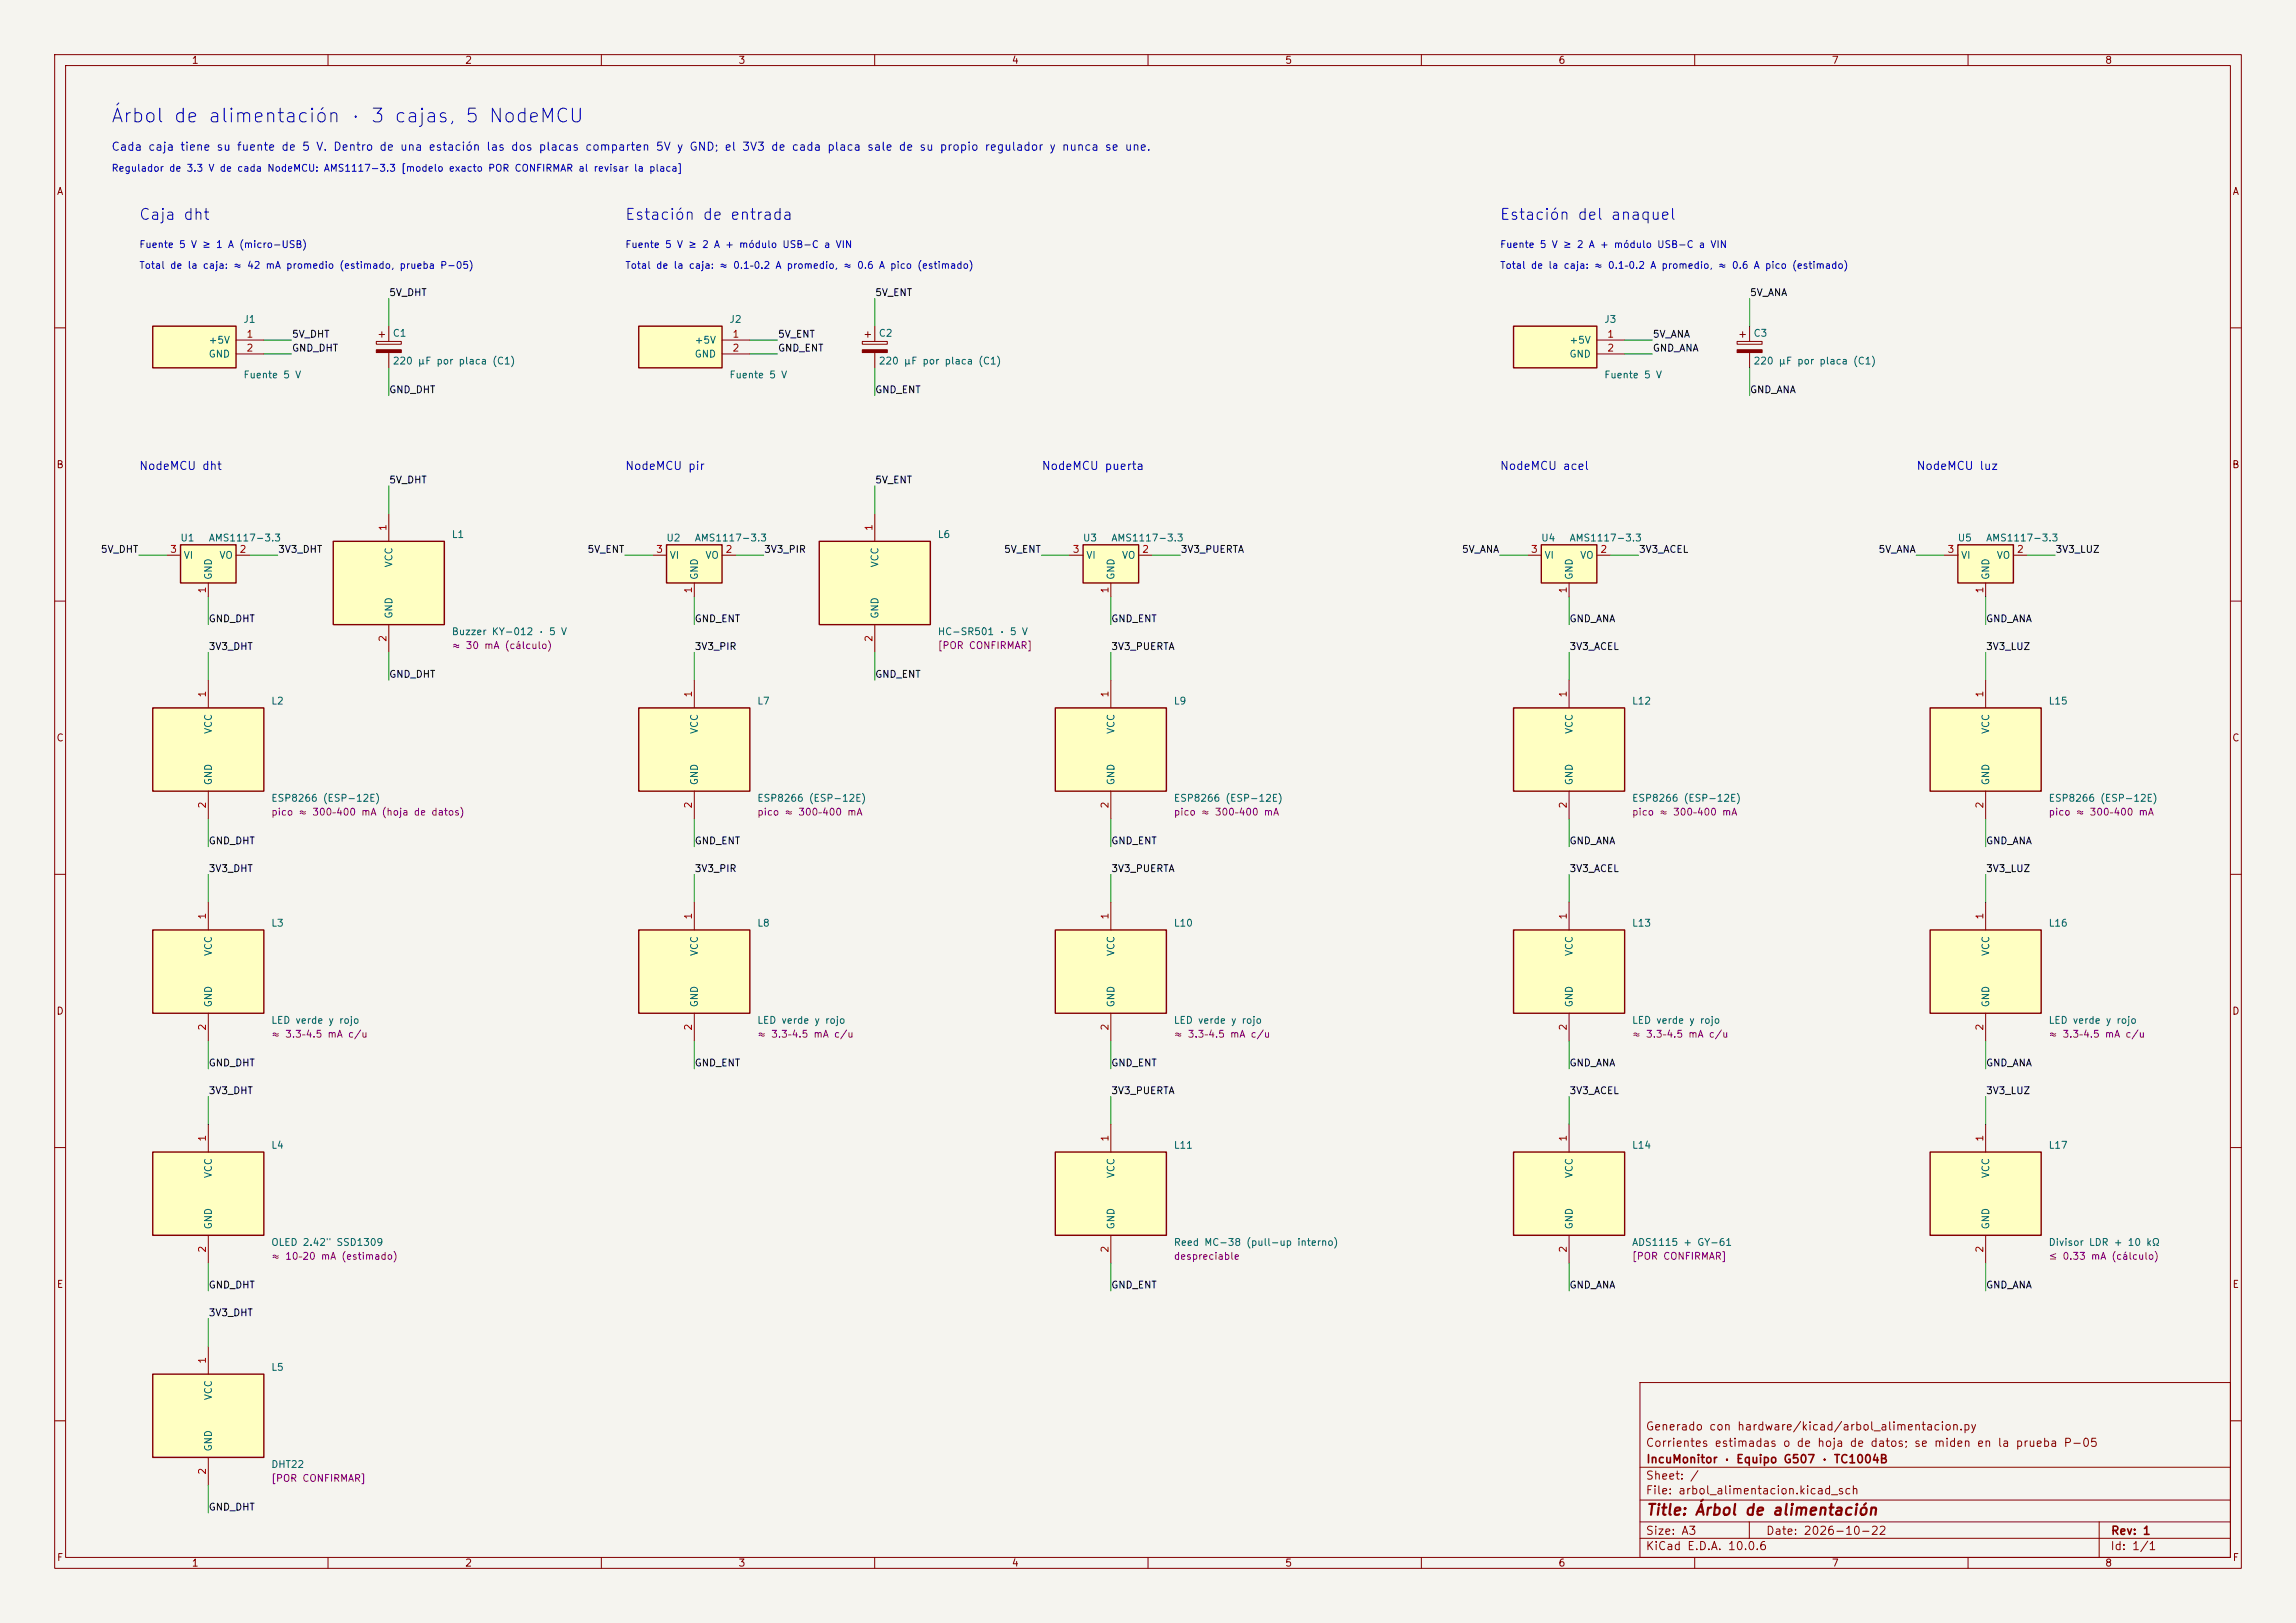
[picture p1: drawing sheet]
<svg xmlns="http://www.w3.org/2000/svg" width="420mm" height="297mm" viewBox="0 0 420 297" stroke-linecap="round" stroke-linejoin="round" font-family="sans-serif">
<defs><g id="words">
<text font-size="2.5" fill="#0000c2" x="20.2" y="23.1">Árbol de alimentación · 3 cajas, 5 NodeMCU</text>
<g font-size="2" fill="#0000c2">
<text x="25.3" y="40.7">Caja dht</text>
<text x="114.2" y="40.7">Estación de entrada</text>
<text x="274.2" y="40.7">Estación del anaquel</text>
</g>
<text font-size="2" fill="#840000" x="301" y="277.8">Title: Árbol de alimentación</text>
<g font-size="1.5" fill="#0000c2">
<text x="20.3" y="28">Cada caja tiene su fuente de 5 V. Dentro de una estación las dos placas comparten 5V y GND; el 3V3 de cada placa sale de su propio regulador y nunca se une.</text>
<text x="25.4" y="86.4">NodeMCU dht</text>
<text x="114.3" y="86.4">NodeMCU pir</text>
<text x="190.5" y="86.4">NodeMCU puerta</text>
<text x="274.3" y="86.4">NodeMCU acel</text>
<text x="350.5" y="86.4">NodeMCU luz</text>
</g>
<g font-size="1.5" fill="#840000">
<text x="300.9" y="262.1">Generado con hardware/kicad/arbol_alimentacion.py</text>
<text x="300.9" y="265.1">Corrientes estimadas o de hoja de datos; se miden en la prueba P-05</text>
<text x="301" y="268.1">IncuMonitor · Equipo G507 · TC1004B</text>
<text x="300.9" y="273.8">File: arbol_alimentacion.kicad_sch</text>
<text x="300.9" y="271.1">Sheet: /</text>
<text x="300.9" y="281.2">Size: A3</text>
<text x="322.9" y="281.2">Date: 2026-10-22</text>
<text x="386" y="281.2">Rev: 1</text>
<text x="300.9" y="284">KiCad E.D.A. 10.0.6</text>
<text x="385.9" y="284">Id: 1/1</text>
</g>
<g font-size="1.3" fill="#840000">
<text x="35" y="12">1</text>
<text x="85" y="12">2</text>
<text x="135" y="12">3</text>
<text x="185" y="12">4</text>
<text x="235" y="12">5</text>
<text x="285" y="12">6</text>
<text x="335" y="12">7</text>
<text x="385" y="12">8</text>
<text x="10.3" y="36">A</text>
<text x="408.3" y="36">A</text>
<text x="10.2" y="86">B</text>
<text x="408.2" y="86">B</text>
<text x="10.2" y="136">C</text>
<text x="408.2" y="136">C</text>
<text x="10.2" y="186">D</text>
<text x="408.2" y="186">D</text>
<text x="10.3" y="236">E</text>
<text x="408.3" y="236">E</text>
<text x="10.3" y="286">F</text>
<text x="35" y="287">1</text>
<text x="85" y="287">2</text>
<text x="135" y="287">3</text>
<text x="185" y="287">4</text>
<text x="235" y="287">5</text>
<text x="285" y="287">6</text>
<text x="335" y="287">7</text>
<text x="385" y="287">8</text>
<text x="408.3" y="286">F</text>
</g>
<g font-size="1.3" fill="#0000c2">
<text x="20.3" y="31.7">Regulador de 3.3 V de cada NodeMCU: AMS1117-3.3 [modelo exacto POR CONFIRMAR al revisar la placa]</text>
<text x="25.4" y="45.7">Fuente 5 V ≥ 1 A (micro-USB)</text>
<text x="114.3" y="45.7">Fuente 5 V ≥ 2 A + módulo USB-C a VIN</text>
<text x="274.3" y="45.7">Fuente 5 V ≥ 2 A + módulo USB-C a VIN</text>
<text x="25.4" y="49.5">Total de la caja: ≈ 42 mA promedio (estimado, prueba P-05)</text>
<text x="114.3" y="49.5">Total de la caja: ≈ 0.1–0.2 A promedio, ≈ 0.6 A pico (estimado)</text>
<text x="274.3" y="49.5">Total de la caja: ≈ 0.1–0.2 A promedio, ≈ 0.6 A pico (estimado)</text>
</g>
<g font-size="1.3" fill="#006464">
<text x="44.4" y="59.4">J1</text>
<text x="133.3" y="59.4">J2</text>
<text x="293.4" y="59.4">J3</text>
<text x="38.1" y="63.2">+5V</text>
<text x="38.1" y="65.7">GND</text>
<text x="71.7" y="61.9">C1</text>
<text x="127" y="63.2">+5V</text>
<text x="127" y="65.7">GND</text>
<text x="160.6" y="61.9">C2</text>
<text x="287" y="63.2">+5V</text>
<text x="287" y="65.7">GND</text>
<text x="320.7" y="61.9">C3</text>
<text x="44.4" y="69.5">Fuente 5 V</text>
<text x="71.7" y="67">220 µF por placa (C1)</text>
<text x="133.3" y="69.5">Fuente 5 V</text>
<text x="160.6" y="67">220 µF por placa (C1)</text>
<text x="293.4" y="69.5">Fuente 5 V</text>
<text x="320.7" y="67">220 µF por placa (C1)</text>
<text x="32.9" y="99.4">U1</text>
<text x="38.1" y="99.4">AMS1117-3.3</text>
<text x="82.5" y="98.8">L1</text>
<text x="121.8" y="99.4">U2</text>
<text x="127" y="99.4">AMS1117-3.3</text>
<text x="171.4" y="98.8">L6</text>
<text x="198" y="99.4">U3</text>
<text x="203.2" y="99.4">AMS1117-3.3</text>
<text x="281.8" y="99.4">U4</text>
<text x="287" y="99.4">AMS1117-3.3</text>
<text x="358" y="99.4">U5</text>
<text x="363.2" y="99.4">AMS1117-3.3</text>
<text x="33.5" y="102.6">VI</text>
<text x="39.1" y="106.2" transform="rotate(-90 39.1 106.2)">GND</text>
<text x="40" y="102.6">VO</text>
<text x="72.1" y="103.9" transform="rotate(-90 72.1 103.9)">VCC</text>
<text x="122.4" y="102.6">VI</text>
<text x="128" y="106.2" transform="rotate(-90 128 106.2)">GND</text>
<text x="128.9" y="102.6">VO</text>
<text x="161" y="103.9" transform="rotate(-90 161 103.9)">VCC</text>
<text x="198.6" y="102.6">VI</text>
<text x="204.2" y="106.2" transform="rotate(-90 204.2 106.2)">GND</text>
<text x="205.1" y="102.6">VO</text>
<text x="282.4" y="102.6">VI</text>
<text x="288" y="106.2" transform="rotate(-90 288 106.2)">GND</text>
<text x="288.9" y="102.6">VO</text>
<text x="358.6" y="102.6">VI</text>
<text x="364.2" y="106.2" transform="rotate(-90 364.2 106.2)">GND</text>
<text x="365.1" y="102.6">VO</text>
<text x="72.1" y="113.3" transform="rotate(-90 72.1 113.3)">GND</text>
<text x="161" y="113.3" transform="rotate(-90 161 113.3)">GND</text>
<text x="82.5" y="116.5">Buzzer KY-012 · 5 V</text>
<text x="171.4" y="116.5">HC-SR501 · 5 V</text>
<text x="49.5" y="129.2">L2</text>
<text x="138.4" y="129.2">L7</text>
<text x="214.6" y="129.2">L9</text>
<text x="298.4" y="129.2">L12</text>
<text x="374.6" y="129.2">L15</text>
<text x="39.1" y="134.4" transform="rotate(-90 39.1 134.4)">VCC</text>
<text x="128" y="134.4" transform="rotate(-90 128 134.4)">VCC</text>
<text x="204.2" y="134.4" transform="rotate(-90 204.2 134.4)">VCC</text>
<text x="288" y="134.4" transform="rotate(-90 288 134.4)">VCC</text>
<text x="364.2" y="134.4" transform="rotate(-90 364.2 134.4)">VCC</text>
<text x="39.1" y="143.8" transform="rotate(-90 39.1 143.8)">GND</text>
<text x="128" y="143.8" transform="rotate(-90 128 143.8)">GND</text>
<text x="204.2" y="143.8" transform="rotate(-90 204.2 143.8)">GND</text>
<text x="288" y="143.8" transform="rotate(-90 288 143.8)">GND</text>
<text x="364.2" y="143.8" transform="rotate(-90 364.2 143.8)">GND</text>
<text x="49.5" y="147">ESP8266 (ESP-12E)</text>
<text x="138.4" y="147">ESP8266 (ESP-12E)</text>
<text x="214.6" y="147">ESP8266 (ESP-12E)</text>
<text x="298.4" y="147">ESP8266 (ESP-12E)</text>
<text x="374.6" y="147">ESP8266 (ESP-12E)</text>
<text x="49.5" y="169.9">L3</text>
<text x="138.4" y="169.9">L8</text>
<text x="214.6" y="169.9">L10</text>
<text x="298.4" y="169.9">L13</text>
<text x="374.6" y="169.9">L16</text>
<text x="39.1" y="175.1" transform="rotate(-90 39.1 175.1)">VCC</text>
<text x="128" y="175.1" transform="rotate(-90 128 175.1)">VCC</text>
<text x="204.2" y="175.1" transform="rotate(-90 204.2 175.1)">VCC</text>
<text x="288" y="175.1" transform="rotate(-90 288 175.1)">VCC</text>
<text x="364.2" y="175.1" transform="rotate(-90 364.2 175.1)">VCC</text>
<text x="39.1" y="184.4" transform="rotate(-90 39.1 184.4)">GND</text>
<text x="128" y="184.4" transform="rotate(-90 128 184.4)">GND</text>
<text x="204.2" y="184.4" transform="rotate(-90 204.2 184.4)">GND</text>
<text x="288" y="184.4" transform="rotate(-90 288 184.4)">GND</text>
<text x="364.2" y="184.4" transform="rotate(-90 364.2 184.4)">GND</text>
<text x="49.5" y="187.7">LED verde y rojo</text>
<text x="138.4" y="187.7">LED verde y rojo</text>
<text x="214.6" y="187.7">LED verde y rojo</text>
<text x="298.4" y="187.7">LED verde y rojo</text>
<text x="374.6" y="187.7">LED verde y rojo</text>
<text x="39.1" y="215.7" transform="rotate(-90 39.1 215.7)">VCC</text>
<text x="49.5" y="210.5">L4</text>
<text x="204.2" y="215.7" transform="rotate(-90 204.2 215.7)">VCC</text>
<text x="214.6" y="210.5">L11</text>
<text x="288" y="215.7" transform="rotate(-90 288 215.7)">VCC</text>
<text x="298.4" y="210.5">L14</text>
<text x="364.2" y="215.7" transform="rotate(-90 364.2 215.7)">VCC</text>
<text x="374.6" y="210.5">L17</text>
<text x="39.1" y="225.1" transform="rotate(-90 39.1 225.1)">GND</text>
<text x="204.2" y="225.1" transform="rotate(-90 204.2 225.1)">GND</text>
<text x="288" y="225.1" transform="rotate(-90 288 225.1)">GND</text>
<text x="364.2" y="225.1" transform="rotate(-90 364.2 225.1)">GND</text>
<text x="49.5" y="228.3">OLED 2.42&quot; SSD1309</text>
<text x="214.6" y="228.3">Reed MC-38 (pull-up interno)</text>
<text x="298.4" y="228.3">ADS1115 + GY-61</text>
<text x="374.6" y="228.3">Divisor LDR + 10 kΩ</text>
<text x="49.5" y="251.2">L5</text>
<text x="39.1" y="256.3" transform="rotate(-90 39.1 256.3)">VCC</text>
<text x="39.1" y="265.7" transform="rotate(-90 39.1 265.7)">GND</text>
<text x="49.5" y="268.9">DHT22</text>
</g>
<g font-size="1.3" fill="#0f0f0f">
<text x="71.1" y="54.5">5V_DHT</text>
<text x="160" y="54.5">5V_ENT</text>
<text x="320" y="54.5">5V_ANA</text>
<text x="53.3" y="62.1">5V_DHT</text>
<text x="53.3" y="64.6">GND_DHT</text>
<text x="142.2" y="62.1">5V_ENT</text>
<text x="142.2" y="64.6">GND_ENT</text>
<text x="302.2" y="62.1">5V_ANA</text>
<text x="302.2" y="64.6">GND_ANA</text>
<text x="71.1" y="72.3">GND_DHT</text>
<text x="160" y="72.3">GND_ENT</text>
<text x="320" y="72.3">GND_ANA</text>
<text x="71.1" y="88.8">5V_DHT</text>
<text x="160" y="88.8">5V_ENT</text>
<text x="18.3" y="101.5">5V_DHT</text>
<text x="50.8" y="101.5">3V3_DHT</text>
<text x="107.4" y="101.5">5V_ENT</text>
<text x="139.7" y="101.5">3V3_PIR</text>
<text x="183.6" y="101.5">5V_ENT</text>
<text x="215.9" y="101.5">3V3_PUERTA</text>
<text x="267.3" y="101.5">5V_ANA</text>
<text x="299.7" y="101.5">3V3_ACEL</text>
<text x="343.5" y="101.5">5V_ANA</text>
<text x="375.9" y="101.5">3V3_LUZ</text>
<text x="38.1" y="114.2">GND_DHT</text>
<text x="38.1" y="119.3">3V3_DHT</text>
<text x="127" y="119.3">3V3_PIR</text>
<text x="127" y="114.2">GND_ENT</text>
<text x="203.2" y="114.2">GND_ENT</text>
<text x="203.2" y="119.3">3V3_PUERTA</text>
<text x="287" y="119.3">3V3_ACEL</text>
<text x="287" y="114.2">GND_ANA</text>
<text x="363.2" y="114.2">GND_ANA</text>
<text x="363.2" y="119.3">3V3_LUZ</text>
<text x="71.1" y="124.3">GND_DHT</text>
<text x="160" y="124.3">GND_ENT</text>
<text x="38.1" y="154.8">GND_DHT</text>
<text x="127" y="154.8">GND_ENT</text>
<text x="203.2" y="154.8">GND_ENT</text>
<text x="287" y="154.8">GND_ANA</text>
<text x="363.2" y="154.8">GND_ANA</text>
<text x="38.1" y="159.9">3V3_DHT</text>
<text x="127" y="159.9">3V3_PIR</text>
<text x="203.2" y="159.9">3V3_PUERTA</text>
<text x="287" y="159.9">3V3_ACEL</text>
<text x="363.2" y="159.9">3V3_LUZ</text>
<text x="38.1" y="195.5">GND_DHT</text>
<text x="127" y="195.5">GND_ENT</text>
<text x="203.2" y="195.5">GND_ENT</text>
<text x="287" y="195.5">GND_ANA</text>
<text x="363.2" y="195.5">GND_ANA</text>
<text x="38.1" y="200.5">3V3_DHT</text>
<text x="203.2" y="200.5">3V3_PUERTA</text>
<text x="287" y="200.5">3V3_ACEL</text>
<text x="363.2" y="200.5">3V3_LUZ</text>
<text x="38.1" y="236.1">GND_DHT</text>
<text x="203.2" y="236.1">GND_ENT</text>
<text x="287" y="236.1">GND_ANA</text>
<text x="363.2" y="236.1">GND_ANA</text>
<text x="38.1" y="241.2">3V3_DHT</text>
<text x="38.1" y="276.7">GND_DHT</text>
</g>
<g font-size="1.3" fill="#a90000">
<text x="45" y="62.1">1</text>
<text x="45" y="64.6">2</text>
<text x="133.9" y="62.1">1</text>
<text x="133.9" y="64.6">2</text>
<text x="293.9" y="62.1">1</text>
<text x="293.9" y="64.6">2</text>
<text x="31" y="101.5">3</text>
<text x="43.7" y="101.5">2</text>
<text x="71" y="97.3" transform="rotate(-90 71 97.3)">1</text>
<text x="119.9" y="101.5">3</text>
<text x="132.6" y="101.5">2</text>
<text x="159.9" y="97.3" transform="rotate(-90 159.9 97.3)">1</text>
<text x="196.1" y="101.5">3</text>
<text x="208.8" y="101.5">2</text>
<text x="279.9" y="101.5">3</text>
<text x="292.6" y="101.5">2</text>
<text x="356.1" y="101.5">3</text>
<text x="368.8" y="101.5">2</text>
<text x="38" y="108.7" transform="rotate(-90 38 108.7)">1</text>
<text x="126.9" y="108.7" transform="rotate(-90 126.9 108.7)">1</text>
<text x="203.1" y="108.7" transform="rotate(-90 203.1 108.7)">1</text>
<text x="286.9" y="108.7" transform="rotate(-90 286.9 108.7)">1</text>
<text x="363.1" y="108.7" transform="rotate(-90 363.1 108.7)">1</text>
<text x="71" y="117.6" transform="rotate(-90 71 117.6)">2</text>
<text x="159.9" y="117.6" transform="rotate(-90 159.9 117.6)">2</text>
<text x="38" y="127.7" transform="rotate(-90 38 127.7)">1</text>
<text x="126.9" y="127.7" transform="rotate(-90 126.9 127.7)">1</text>
<text x="203.1" y="127.7" transform="rotate(-90 203.1 127.7)">1</text>
<text x="286.9" y="127.7" transform="rotate(-90 286.9 127.7)">1</text>
<text x="363.1" y="127.7" transform="rotate(-90 363.1 127.7)">1</text>
<text x="38" y="148.1" transform="rotate(-90 38 148.1)">2</text>
<text x="126.9" y="148.1" transform="rotate(-90 126.9 148.1)">2</text>
<text x="203.1" y="148.1" transform="rotate(-90 203.1 148.1)">2</text>
<text x="286.9" y="148.1" transform="rotate(-90 286.9 148.1)">2</text>
<text x="363.1" y="148.1" transform="rotate(-90 363.1 148.1)">2</text>
<text x="38" y="168.4" transform="rotate(-90 38 168.4)">1</text>
<text x="126.9" y="168.4" transform="rotate(-90 126.9 168.4)">1</text>
<text x="203.1" y="168.4" transform="rotate(-90 203.1 168.4)">1</text>
<text x="286.9" y="168.4" transform="rotate(-90 286.9 168.4)">1</text>
<text x="363.1" y="168.4" transform="rotate(-90 363.1 168.4)">1</text>
<text x="38" y="188.7" transform="rotate(-90 38 188.7)">2</text>
<text x="126.9" y="188.7" transform="rotate(-90 126.9 188.7)">2</text>
<text x="203.1" y="188.7" transform="rotate(-90 203.1 188.7)">2</text>
<text x="286.9" y="188.7" transform="rotate(-90 286.9 188.7)">2</text>
<text x="363.1" y="188.7" transform="rotate(-90 363.1 188.7)">2</text>
<text x="38" y="209" transform="rotate(-90 38 209)">1</text>
<text x="203.1" y="209" transform="rotate(-90 203.1 209)">1</text>
<text x="286.9" y="209" transform="rotate(-90 286.9 209)">1</text>
<text x="363.1" y="209" transform="rotate(-90 363.1 209)">1</text>
<text x="38" y="229.3" transform="rotate(-90 38 229.3)">2</text>
<text x="203.1" y="229.3" transform="rotate(-90 203.1 229.3)">2</text>
<text x="286.9" y="229.3" transform="rotate(-90 286.9 229.3)">2</text>
<text x="363.1" y="229.3" transform="rotate(-90 363.1 229.3)">2</text>
<text x="38" y="249.7" transform="rotate(-90 38 249.7)">1</text>
<text x="38" y="270" transform="rotate(-90 38 270)">2</text>
</g>
<g font-size="1.3" fill="#840084">
<text x="82.5" y="119.1">≈ 30 mA (cálculo)</text>
<text x="171.4" y="119.1">[POR CONFIRMAR]</text>
<text x="49.5" y="149.6">pico ≈ 300–400 mA (hoja de datos)</text>
<text x="138.4" y="149.6">pico ≈ 300–400 mA</text>
<text x="214.6" y="149.6">pico ≈ 300–400 mA</text>
<text x="298.4" y="149.6">pico ≈ 300–400 mA</text>
<text x="374.6" y="149.6">pico ≈ 300–400 mA</text>
<text x="49.5" y="190.2">≈ 3.3–4.5 mA c/u</text>
<text x="138.4" y="190.2">≈ 3.3–4.5 mA c/u</text>
<text x="214.6" y="190.2">≈ 3.3–4.5 mA c/u</text>
<text x="298.4" y="190.2">≈ 3.3–4.5 mA c/u</text>
<text x="374.6" y="190.2">≈ 3.3–4.5 mA c/u</text>
<text x="49.5" y="230.8">≈ 10–20 mA (estimado)</text>
<text x="214.6" y="230.8">despreciable</text>
<text x="298.4" y="230.8">[POR CONFIRMAR]</text>
<text x="374.6" y="230.8">≤ 0.33 mA (cálculo)</text>
<text x="49.5" y="271.5">[POR CONFIRMAR]</text>
</g>
</g></defs>
<path d="M0 0h420v297h-420z" fill="#f5f4ef" stroke="#f5f4ef" stroke-width=".18"/>
<g fill="none" stroke="#840000" stroke-width=".18">
<path d="M10 10h400v277h-400zM12 12h396v273h-396zM60 10v2M110 10v2M160 10v2M210 10v2M260 10v2M310 10v2M360 10v2M10 60h2M408 60h2M10 110h2"/>
<path d="M408 110h2M10 160h2M408 160h2M10 210h2M408 210h2M300 253h108v32h-108zM10 260h2M300 278.5h108M300 274.5h108M300 268.5h108M320 278.5v3M384 278.5v6.5"/>
<path d="M408 260h2M60 285v2M110 285v2M160 285v2M210 285v2M260 285v2M300 281.5h108M310 285v2M360 285v2"/>
</g>
<path d="M27.9 210.8h20.4v15.3h-20.4z" fill="#ffffc2"/>
<path d="M27.9 210.8h20.4v15.3h-20.4z" fill="none" stroke="#840000" stroke-width=".25"/>
<path d="M38.1 205.7v5.1M38.1 226.1v5" fill="none" stroke="#840000" stroke-width=".18"/>
<path d="M198.1 99.7h10.2v7h-10.2z" fill="#ffffc2"/>
<path d="M198.1 99.7h10.2v7h-10.2z" fill="none" stroke="#840000" stroke-width=".25"/>
<path d="M195.6 101.6h2.5M203.2 106.7v2.5M208.3 101.6h2.5" fill="none" stroke="#840000" stroke-width=".18"/>
<path d="M116.8 129.5h20.4v15.3h-20.4z" fill="#ffffc2"/>
<path d="M116.8 129.5h20.4v15.3h-20.4z" fill="none" stroke="#840000" stroke-width=".25"/>
<path d="M127 124.5v5M127 144.8v5.1" fill="none" stroke="#840000" stroke-width=".18"/>
<path d="M116.8 170.2h20.4v15.2h-20.4z" fill="#ffffc2"/>
<path d="M116.8 170.2h20.4v15.2h-20.4z" fill="none" stroke="#840000" stroke-width=".25"/>
<path d="M127 165.1v5.1M127 185.4v5.1" fill="none" stroke="#840000" stroke-width=".18"/>
<path d="M27.9 59.7h15.3v7.6h-15.3z" fill="#ffffc2"/>
<path d="M27.9 59.7h15.3v7.6h-15.3z" fill="none" stroke="#840000" stroke-width=".25"/>
<path d="M43.2 62.2h5.1M43.2 64.8h5.1" fill="none" stroke="#840000" stroke-width=".18"/>
<path d="M27.9 129.5h20.4v15.3h-20.4z" fill="#ffffc2"/>
<path d="M27.9 129.5h20.4v15.3h-20.4z" fill="none" stroke="#840000" stroke-width=".25"/>
<path d="M38.1 124.5v5M38.1 144.8v5.1" fill="none" stroke="#840000" stroke-width=".18"/>
<path d="M27.9 170.2h20.4v15.2h-20.4z" fill="#ffffc2"/>
<path d="M27.9 170.2h20.4v15.2h-20.4z" fill="none" stroke="#840000" stroke-width=".25"/>
<path d="M38.1 165.1v5.1M38.1 185.4v5.1" fill="none" stroke="#840000" stroke-width=".18"/>
<path d="M27.9 251.5h20.4v15.2h-20.4z" fill="#ffffc2"/>
<path d="M27.9 251.5h20.4v15.2h-20.4z" fill="none" stroke="#840000" stroke-width=".25"/>
<path d="M38.1 246.4v5.1M38.1 266.7v5.1" fill="none" stroke="#840000" stroke-width=".18"/>
<path d="M116.8 59.7h15.3v7.6h-15.3z" fill="#ffffc2"/>
<path d="M116.8 59.7h15.3v7.6h-15.3z" fill="none" stroke="#840000" stroke-width=".25"/>
<path d="M71.1 59.7v2.8M68.8 62.5h4.6v.5h-4.6zM69.3 61.2h1.1M69.8 60.7v1M71.1 64.5v2.8M132.1 62.2h5.1M132.1 64.8h5.1" fill="none" stroke="#840000" stroke-width=".18"/>
<path d="M68.8 64h4.6v.5h-4.6z" fill="#840000" stroke="#840000" stroke-width=".18"/>
<path d="M353.1 170.2h20.3v15.2h-20.3z" fill="#ffffc2"/>
<path d="M353.1 170.2h20.3v15.2h-20.3z" fill="none" stroke="#840000" stroke-width=".25"/>
<path d="M363.2 165.1v5.1M363.2 185.4v5.1" fill="none" stroke="#840000" stroke-width=".18"/>
<path d="M61 99.1h20.3v15.2h-20.3z" fill="#ffffc2"/>
<path d="M61 99.1h20.3v15.2h-20.3z" fill="none" stroke="#840000" stroke-width=".25"/>
<path d="M160 59.7v2.8M157.7 62.5h4.6v.5h-4.6zM158.2 61.2h1.1M158.7 60.7v1M160 64.5v2.8M71.1 94v5.1M71.1 114.3v5.1" fill="none" stroke="#840000" stroke-width=".18"/>
<path d="M157.7 64h4.6v.5h-4.6z" fill="#840000" stroke="#840000" stroke-width=".18"/>
<path d="M193 210.8h20.4v15.3h-20.4z" fill="#ffffc2"/>
<path d="M193 210.8h20.4v15.3h-20.4z" fill="none" stroke="#840000" stroke-width=".25"/>
<path d="M203.2 205.7v5.1M203.2 226.1v5" fill="none" stroke="#840000" stroke-width=".18"/>
<path d="M33 99.7h10.2v7h-10.2z" fill="#ffffc2"/>
<path d="M33 99.7h10.2v7h-10.2z" fill="none" stroke="#840000" stroke-width=".25"/>
<path d="M30.5 101.6h2.5M38.1 106.7v2.5M43.2 101.6h2.5" fill="none" stroke="#840000" stroke-width=".18"/>
<path d="M121.9 99.7h10.2v7h-10.2z" fill="#ffffc2"/>
<path d="M121.9 99.7h10.2v7h-10.2z" fill="none" stroke="#840000" stroke-width=".25"/>
<path d="M119.4 101.6h2.5M127 106.7v2.5M132.1 101.6h2.5" fill="none" stroke="#840000" stroke-width=".18"/>
<path d="M149.9 99.1h20.3v15.2h-20.3z" fill="#ffffc2"/>
<path d="M149.9 99.1h20.3v15.2h-20.3z" fill="none" stroke="#840000" stroke-width=".25"/>
<path d="M160 94v5.1M160 114.3v5.1" fill="none" stroke="#840000" stroke-width=".18"/>
<path d="M193 170.2h20.4v15.2h-20.4z" fill="#ffffc2"/>
<path d="M193 170.2h20.4v15.2h-20.4z" fill="none" stroke="#840000" stroke-width=".25"/>
<path d="M203.2 165.1v5.1M203.2 185.4v5.1" fill="none" stroke="#840000" stroke-width=".18"/>
<path d="M193 129.5h20.4v15.3h-20.4z" fill="#ffffc2"/>
<path d="M193 129.5h20.4v15.3h-20.4z" fill="none" stroke="#840000" stroke-width=".25"/>
<path d="M203.2 124.5v5M203.2 144.8v5.1" fill="none" stroke="#840000" stroke-width=".18"/>
<path d="M276.9 129.5h20.3v15.3h-20.3z" fill="#ffffc2"/>
<path d="M276.9 129.5h20.3v15.3h-20.3z" fill="none" stroke="#840000" stroke-width=".25"/>
<path d="M287 124.5v5M287 144.8v5.1" fill="none" stroke="#840000" stroke-width=".18"/>
<path d="M281.9 99.7h10.2v7h-10.2z" fill="#ffffc2"/>
<path d="M281.9 99.7h10.2v7h-10.2z" fill="none" stroke="#840000" stroke-width=".25"/>
<path d="M279.4 101.6h2.5M287 106.7v2.5M292.1 101.6h2.5" fill="none" stroke="#840000" stroke-width=".18"/>
<path d="M276.9 59.7h15.2v7.6h-15.2z" fill="#ffffc2"/>
<path d="M276.9 59.7h15.2v7.6h-15.2z" fill="none" stroke="#840000" stroke-width=".25"/>
<path d="M320 59.7v2.8M292.1 62.2h5.1M292.1 64.8h5.1M317.8 62.5h4.5v.5h-4.5zM318.3 61.2h1M318.8 60.7v1M320 64.5v2.8" fill="none" stroke="#840000" stroke-width=".18"/>
<path d="M317.8 64h4.5v.5h-4.5z" fill="#840000" stroke="#840000" stroke-width=".18"/>
<path d="M358.1 99.7h10.2v7h-10.2z" fill="#ffffc2"/>
<path d="M358.1 99.7h10.2v7h-10.2z" fill="none" stroke="#840000" stroke-width=".25"/>
<path d="M355.6 101.6h2.5M363.2 106.7v2.5M368.3 101.6h2.5" fill="none" stroke="#840000" stroke-width=".18"/>
<path d="M353.1 210.8h20.3v15.3h-20.3z" fill="#ffffc2"/>
<path d="M353.1 210.8h20.3v15.3h-20.3z" fill="none" stroke="#840000" stroke-width=".25"/>
<path d="M363.2 205.7v5.1M363.2 226.1v5" fill="none" stroke="#840000" stroke-width=".18"/>
<path d="M276.9 170.2h20.3v15.2h-20.3z" fill="#ffffc2"/>
<path d="M276.9 170.2h20.3v15.2h-20.3z" fill="none" stroke="#840000" stroke-width=".25"/>
<path d="M287 165.1v5.1M287 185.4v5.1" fill="none" stroke="#840000" stroke-width=".18"/>
<path d="M276.9 210.8h20.3v15.3h-20.3z" fill="#ffffc2"/>
<path d="M276.9 210.8h20.3v15.3h-20.3z" fill="none" stroke="#840000" stroke-width=".25"/>
<path d="M287 205.7v5.1M287 226.1v5" fill="none" stroke="#840000" stroke-width=".18"/>
<path d="M353.1 129.5h20.3v15.3h-20.3z" fill="#ffffc2"/>
<path d="M353.1 129.5h20.3v15.3h-20.3z" fill="none" stroke="#840000" stroke-width=".25"/>
<path d="M363.2 124.5v5M363.2 144.8v5.1" fill="none" stroke="#840000" stroke-width=".18"/>
<g fill="none" stroke="#009600" stroke-width=".18">
<path d="M71.1 54.6v5.1M160 54.6v5.1M320 54.6v5.1M48.3 64.8h5M48.3 62.2h5M71.1 67.3v5.1M137.2 64.8h5M137.2 62.2h5M160 67.3v5.1M297.2 64.8h5.1M297.2 62.2h5.1M320 67.3v5.1"/>
<path d="M71.1 88.9v5.1M160 88.9v5.1M25.4 101.6h5.1M38.1 109.2v5.1M38.1 119.4v5.1M45.7 101.6h5.1M71.1 119.4v5.1M114.3 101.6h5.1M127 109.2v5.1M127 119.4v5.1M134.6 101.6h5.1M160 119.4v5.1"/>
<path d="M190.5 101.6h5.1M203.2 109.2v5.1M203.2 119.4v5.1M210.8 101.6h5.1M274.3 101.6h5.1M287 109.2v5.1M287 119.4v5.1M294.6 101.6h5.1M350.5 101.6h5.1M363.2 109.2v5.1M363.2 119.4v5.1M370.8 101.6h5.1"/>
<path d="M38.1 149.9v5M127 149.9v5M203.2 149.9v5M287 149.9v5M363.2 149.9v5M38.1 160v5.1M127 160v5.1M203.2 160v5.1M287 160v5.1M363.2 160v5.1M38.1 190.5v5.1M127 190.5v5.1"/>
<path d="M203.2 190.5v5.1M287 190.5v5.1M363.2 190.5v5.1M38.1 200.7v5M203.2 200.7v5M287 200.7v5M363.2 200.7v5M38.1 231.1v5.1M203.2 231.1v5.1M287 231.1v5.1M363.2 231.1v5.1M38.1 241.3v5.1"/>
<path d="M38.1 271.8v5.1"/>
</g>
<use href="#words"/>
</svg>
